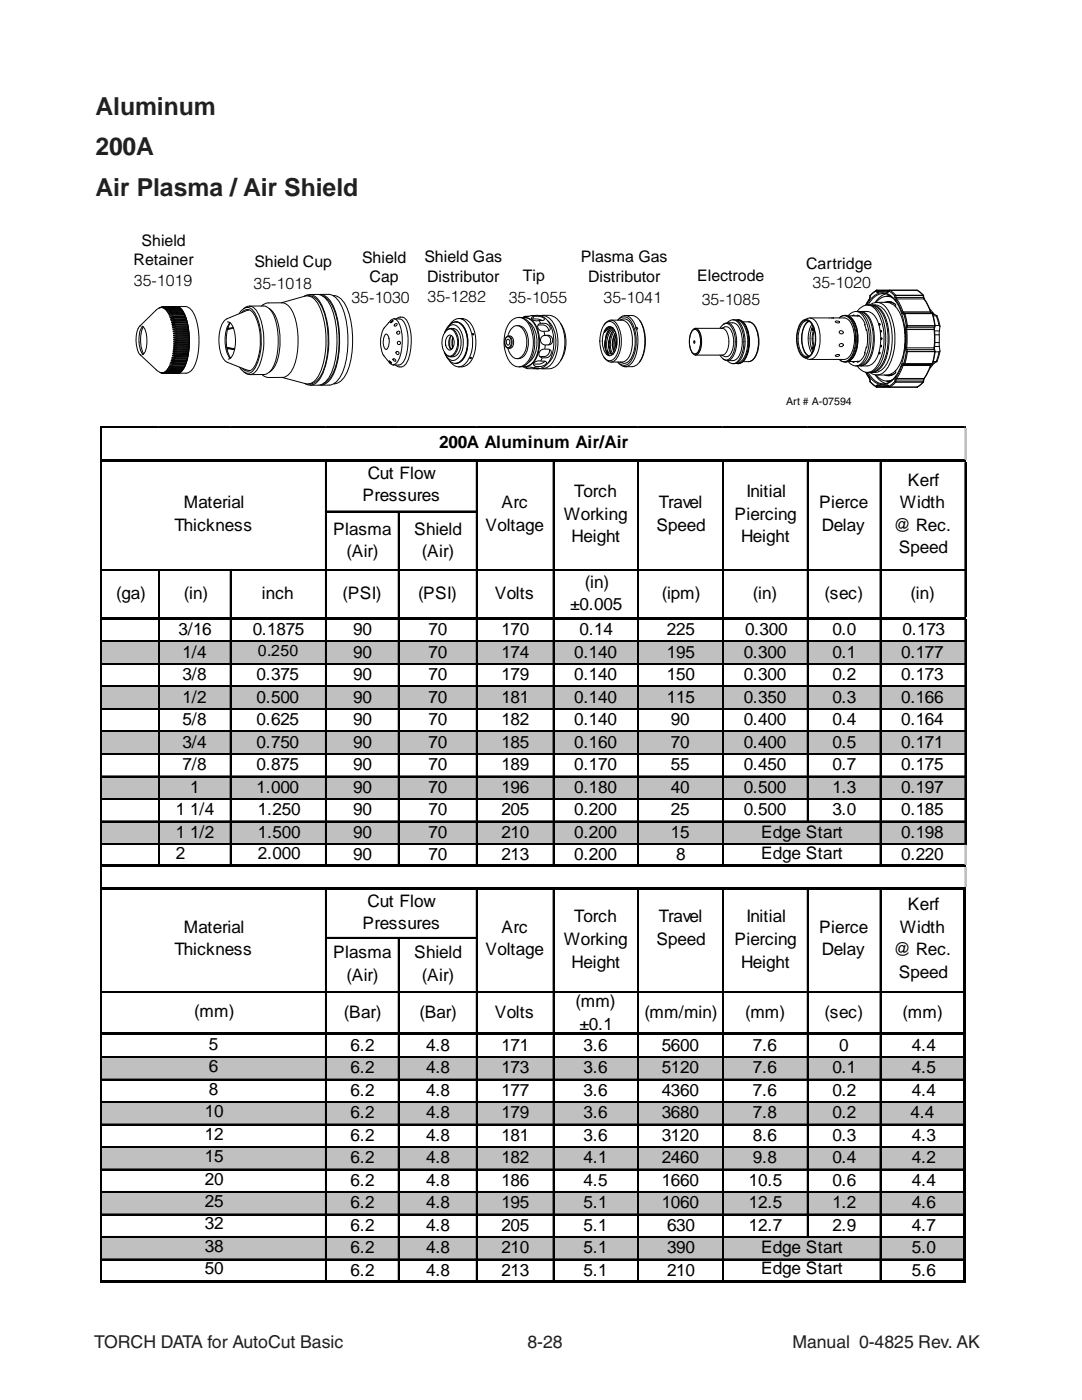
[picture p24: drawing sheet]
<svg xmlns="http://www.w3.org/2000/svg" width="216mm" height="279mm" viewBox="0 0 216 279" stroke-linecap="round" stroke-linejoin="round" font-family="sans-serif">
<defs><g id="words">
<g font-size="4.9" fill="#231f20">
<text x="19" y="23">Aluminum</text>
<text x="19" y="31">200A</text>
<text x="19" y="39.1">Air Plasma / Air Shield</text>
</g>
<g font-size="3.5" fill="#231f20">
<text x="18.8" y="269">TORCH DATA for AutoCut Basic</text>
<text x="105.2" y="269">8-28</text>
<text x="158.1" y="269">Manual 0-4825 Rev. AK</text>
</g>
<g font-size="3.4">
<text x="87.6" y="89.3">200A Aluminum Air/Air</text>
<text x="73.4" y="95.6">Cut Flow</text>
<text x="36.7" y="101.4">Material</text>
<text x="72.3" y="100.1">Pressures</text>
<text x="100.1" y="101.4">Arc</text>
<text x="114.6" y="99.3">Torch</text>
<text x="131.5" y="101.4">Travel</text>
<text x="148.9" y="99.3">Initial</text>
<text x="163.4" y="101.4">Pierce</text>
<text x="179.6" y="101.4">Width</text>
<text x="181.1" y="96.9">Kerf</text>
<text x="34.8" y="105.9">Thickness</text>
<text x="66.5" y="106.7">Plasma</text>
<text x="82.6" y="106.7">Shield</text>
<text x="96.9" y="105.9">Voltage</text>
<text x="112.5" y="103.8">Working</text>
<text x="131" y="105.9">Speed</text>
<text x="146.6" y="103.8">Piercing</text>
<text x="164" y="105.9">Delay</text>
<text x="178.3" y="105.9">@ Rec.</text>
<text x="69.2" y="111.2">(Air)</text>
<text x="84.2" y="111.2">(Air)</text>
<text x="114" y="108.2">Height</text>
<text x="147.9" y="108.3">Height</text>
<text x="179.3" y="110.4">Speed</text>
<text x="23.2" y="119.6">(ga)</text>
<text x="36.7" y="119.6">(in)</text>
<text x="52.2" y="119.6">inch</text>
<text x="68.4" y="119.6">(PSI)</text>
<text x="83.4" y="119.6">(PSI)</text>
<text x="98.7" y="119.6">Volts</text>
<text x="116.7" y="117.3">(in)</text>
<text x="132" y="119.6">(ipm)</text>
<text x="150.2" y="119.6">(in)</text>
<text x="164.5" y="119.6">(sec)</text>
<text x="181.7" y="119.6">(in)</text>
<text x="113.8" y="121.8">±0.005</text>
<text x="35.6" y="126.7">3/16</text>
<text x="36.4" y="131.2">1/4</text>
<text x="50.4" y="126.7">0.1875</text>
<text x="70.5" y="126.7">90</text>
<text x="70.5" y="131.2">90</text>
<text x="85.5" y="126.7">70</text>
<text x="85.5" y="131.2">70</text>
<text x="100.1" y="126.7">170</text>
<text x="100.1" y="131.2">174</text>
<text x="114.6" y="131.2">0.140</text>
<text x="115.6" y="126.7">0.14</text>
<text x="133.1" y="126.7">225</text>
<text x="133.1" y="131.2">195</text>
<text x="148.4" y="131.2">0.300</text>
<text x="148.7" y="126.7">0.300</text>
<text x="166.1" y="126.7">0.0</text>
<text x="166.1" y="131.2">0.1</text>
<text x="179.8" y="131.2">0.177</text>
<text x="180.1" y="126.7">0.173</text>
<text x="36.4" y="135.7">3/8</text>
<text x="51.2" y="135.7">0.375</text>
<text x="70.5" y="135.7">90</text>
<text x="85.5" y="135.7">70</text>
<text x="100.1" y="135.7">179</text>
<text x="114.6" y="135.7">0.140</text>
<text x="133.1" y="135.7">150</text>
<text x="148.4" y="135.7">0.300</text>
<text x="166.1" y="135.7">0.2</text>
<text x="179.8" y="135.7">0.173</text>
<text x="36.4" y="140.2">1/2</text>
<text x="51.2" y="140.2">0.500</text>
<text x="70.5" y="140.2">90</text>
<text x="85.5" y="140.2">70</text>
<text x="100.1" y="140.2">181</text>
<text x="114.6" y="140.2">0.140</text>
<text x="133.1" y="140.2">115</text>
<text x="148.4" y="140.2">0.350</text>
<text x="166.1" y="140.2">0.3</text>
<text x="179.8" y="140.2">0.166</text>
<text x="36.4" y="144.7">5/8</text>
<text x="36.4" y="149.2">3/4</text>
<text x="51.2" y="144.7">0.625</text>
<text x="51.2" y="149.2">0.750</text>
<text x="70.5" y="144.7">90</text>
<text x="70.5" y="149.2">90</text>
<text x="85.5" y="144.7">70</text>
<text x="85.5" y="149.2">70</text>
<text x="100.1" y="144.7">182</text>
<text x="100.1" y="149.2">185</text>
<text x="114.6" y="144.7">0.140</text>
<text x="114.6" y="149.2">0.160</text>
<text x="133.9" y="144.7">90</text>
<text x="133.9" y="149.2">70</text>
<text x="148.4" y="144.7">0.400</text>
<text x="148.4" y="149.2">0.400</text>
<text x="166.1" y="144.7">0.4</text>
<text x="166.1" y="149.2">0.5</text>
<text x="179.8" y="144.7">0.164</text>
<text x="179.8" y="149.2">0.171</text>
<text x="36.4" y="153.7">7/8</text>
<text x="51.2" y="153.7">0.875</text>
<text x="70.5" y="153.7">90</text>
<text x="85.5" y="153.7">70</text>
<text x="100.1" y="153.7">189</text>
<text x="114.6" y="153.7">0.170</text>
<text x="133.9" y="153.7">55</text>
<text x="148.4" y="153.7">0.450</text>
<text x="166.1" y="153.7">0.7</text>
<text x="179.8" y="153.7">0.175</text>
<text x="38" y="158.2">1</text>
<text x="51.2" y="158.2">1.000</text>
<text x="70.5" y="158.2">90</text>
<text x="85.5" y="158.2">70</text>
<text x="100.1" y="158.2">196</text>
<text x="114.6" y="158.2">0.180</text>
<text x="133.9" y="158.2">40</text>
<text x="148.4" y="158.2">0.500</text>
<text x="166.1" y="158.2">1.3</text>
<text x="179.8" y="158.2">0.197</text>
<text x="35.1" y="162.7">1 1/4</text>
<text x="35.1" y="167.2">1 1/2</text>
<text x="51.5" y="162.7">1.250</text>
<text x="51.5" y="167.2">1.500</text>
<text x="70.5" y="162.7">90</text>
<text x="70.5" y="167.2">90</text>
<text x="85.5" y="162.7">70</text>
<text x="85.5" y="167.2">70</text>
<text x="100.1" y="162.7">205</text>
<text x="100.1" y="167.2">210</text>
<text x="114.6" y="162.7">0.200</text>
<text x="114.6" y="167.2">0.200</text>
<text x="133.9" y="162.7">25</text>
<text x="133.9" y="167.2">15</text>
<text x="148.4" y="162.7">0.500</text>
<text x="151.8" y="167.2">Edge Start</text>
<text x="166.1" y="162.7">3.0</text>
<text x="179.8" y="162.7">0.185</text>
<text x="179.8" y="167.2">0.198</text>
<text x="35.1" y="171.4">2</text>
<text x="51.5" y="171.4">2.000</text>
<text x="70.5" y="171.7">90</text>
<text x="85.5" y="171.7">70</text>
<text x="100.1" y="171.7">213</text>
<text x="114.6" y="171.7">0.200</text>
<text x="134.9" y="171.7">8</text>
<text x="151.8" y="171.4">Edge Start</text>
<text x="179.8" y="171.7">0.220</text>
<text x="72.3" y="185.4">Pressures</text>
<text x="73.4" y="180.9">Cut Flow</text>
<text x="114.6" y="184.1">Torch</text>
<text x="131.5" y="184.1">Travel</text>
<text x="148.9" y="184.1">Initial</text>
<text x="181.1" y="181.7">Kerf</text>
<text x="34.8" y="190.7">Thickness</text>
<text x="36.7" y="186.2">Material</text>
<text x="66.5" y="191.2">Plasma</text>
<text x="82.6" y="191.2">Shield</text>
<text x="96.9" y="190.7">Voltage</text>
<text x="100.1" y="186.2">Arc</text>
<text x="112.5" y="188.6">Working</text>
<text x="131" y="188.6">Speed</text>
<text x="146.6" y="188.6">Piercing</text>
<text x="163.4" y="186.2">Pierce</text>
<text x="164" y="190.7">Delay</text>
<text x="178.3" y="190.7">@ Rec.</text>
<text x="179.6" y="186.2">Width</text>
<text x="69.2" y="195.7">(Air)</text>
<text x="84.2" y="195.7">(Air)</text>
<text x="114" y="193.1">Height</text>
<text x="147.9" y="193.1">Height</text>
<text x="179.3" y="195.2">Speed</text>
<text x="38.8" y="202.9">(mm)</text>
<text x="68.6" y="203.1">(Bar)</text>
<text x="83.7" y="203.1">(Bar)</text>
<text x="98.7" y="203.1">Volts</text>
<text x="114.9" y="201">(mm)</text>
<text x="128.6" y="203.1">(mm/min)</text>
<text x="148.7" y="203.1">(mm)</text>
<text x="164.5" y="203.1">(sec)</text>
<text x="180.1" y="203.1">(mm)</text>
<text x="41.7" y="209.5">5</text>
<text x="69.9" y="209.7">6.2</text>
<text x="85" y="209.7">4.8</text>
<text x="100.1" y="209.7">171</text>
<text x="115.7" y="205.5">±0.1</text>
<text x="116.5" y="209.7">3.6</text>
<text x="132" y="209.7">5600</text>
<text x="150.2" y="209.7">7.6</text>
<text x="167.4" y="209.7">0</text>
<text x="181.9" y="209.7">4.4</text>
<text x="41.7" y="214">6</text>
<text x="69.9" y="214.2">6.2</text>
<text x="85" y="214.2">4.8</text>
<text x="100.1" y="214.2">173</text>
<text x="116.5" y="214.2">3.6</text>
<text x="132" y="214.2">5120</text>
<text x="150.2" y="214.2">7.6</text>
<text x="166.1" y="214.2">0.1</text>
<text x="181.9" y="214.2">4.5</text>
<text x="41.7" y="218.4">8</text>
<text x="69.9" y="218.7">6.2</text>
<text x="85" y="218.7">4.8</text>
<text x="100.1" y="218.7">177</text>
<text x="116.5" y="218.7">3.6</text>
<text x="132" y="218.7">4360</text>
<text x="150.2" y="218.7">7.6</text>
<text x="166.1" y="218.7">0.2</text>
<text x="181.9" y="218.7">4.4</text>
<text x="40.9" y="227.4">12</text>
<text x="40.9" y="222.9">10</text>
<text x="69.9" y="223.2">6.2</text>
<text x="69.9" y="227.7">6.2</text>
<text x="85" y="223.2">4.8</text>
<text x="85" y="227.7">4.8</text>
<text x="100.1" y="223.2">179</text>
<text x="100.1" y="227.7">181</text>
<text x="116.5" y="223.2">3.6</text>
<text x="116.5" y="227.7">3.6</text>
<text x="132" y="223.2">3680</text>
<text x="132" y="227.7">3120</text>
<text x="150.2" y="223.2">7.8</text>
<text x="150.2" y="227.7">8.6</text>
<text x="166.1" y="223.2">0.2</text>
<text x="166.1" y="227.7">0.3</text>
<text x="181.7" y="223.2">4.4</text>
<text x="181.9" y="227.7">4.3</text>
<text x="40.9" y="231.9">15</text>
<text x="69.9" y="232.2">6.2</text>
<text x="85" y="232.2">4.8</text>
<text x="100.1" y="232.2">182</text>
<text x="116.5" y="232.2">4.1</text>
<text x="132" y="232.2">2460</text>
<text x="150.2" y="232.2">9.8</text>
<text x="166.1" y="232.2">0.4</text>
<text x="181.9" y="232.2">4.2</text>
<text x="40.9" y="236.4">20</text>
<text x="69.9" y="236.6">6.2</text>
<text x="85" y="236.6">4.8</text>
<text x="100.1" y="236.6">186</text>
<text x="116.5" y="236.6">4.5</text>
<text x="132" y="236.6">1660</text>
<text x="149.4" y="236.6">10.5</text>
<text x="166.1" y="236.6">0.6</text>
<text x="181.9" y="236.6">4.4</text>
<text x="40.9" y="245.4">32</text>
<text x="40.9" y="240.9">25</text>
<text x="69.9" y="241.1">6.2</text>
<text x="69.9" y="245.7">6.2</text>
<text x="85" y="241.1">4.8</text>
<text x="85" y="245.7">4.8</text>
<text x="100.1" y="241.1">195</text>
<text x="100.1" y="245.7">205</text>
<text x="116.5" y="241.1">5.1</text>
<text x="116.5" y="245.7">5.1</text>
<text x="132" y="241.1">1060</text>
<text x="133.1" y="245.7">630</text>
<text x="149.4" y="241.1">12.5</text>
<text x="149.4" y="245.7">12.7</text>
<text x="166.1" y="241.1">1.2</text>
<text x="166.1" y="245.7">2.9</text>
<text x="181.9" y="241.1">4.6</text>
<text x="181.9" y="245.7">4.7</text>
<text x="40.9" y="249.9">38</text>
<text x="69.9" y="250.2">6.2</text>
<text x="85" y="250.2">4.8</text>
<text x="100.1" y="250.2">210</text>
<text x="116.5" y="250.2">5.1</text>
<text x="133.1" y="250.2">390</text>
<text x="151.8" y="250.2">Edge Start</text>
<text x="181.9" y="250.2">5.0</text>
<text x="40.9" y="254.3">50</text>
<text x="69.9" y="254.6">6.2</text>
<text x="85" y="254.6">4.8</text>
<text x="100.1" y="254.6">213</text>
<text x="116.5" y="254.6">5.1</text>
<text x="133.1" y="254.6">210</text>
<text x="151.8" y="254.3">Edge Start</text>
<text x="181.9" y="254.6">5.6</text>
</g>
<g font-size="3.2" fill="#010202">
<text x="26.7" y="53">Retainer</text>
<text x="28.3" y="49.1">Shield</text>
<text x="50.8" y="53.2">Shield Cup</text>
<text x="72.2" y="52.5">Shield</text>
<text x="84.7" y="52.4">Shield Gas</text>
<text x="115.9" y="52.4">Plasma Gas</text>
<text x="160.8" y="53.6">Cartridge</text>
<text x="26.7" y="57">35-1019</text>
<text x="50.6" y="57.6">35-1018</text>
<text x="73.7" y="56.3">Cap</text>
<text x="85.2" y="56.3">Distributor</text>
<text x="104.3" y="56.1">Tip</text>
<text x="117.3" y="56.3">Distributor</text>
<text x="139.1" y="56">Electrode</text>
<text x="162.1" y="57.4">35-1020</text>
<text x="70.1" y="60.5">35-1030</text>
<text x="85.3" y="60.4">35-1282</text>
<text x="101.5" y="60.5">35-1055</text>
<text x="120.4" y="60.6">35-1041</text>
<text x="140" y="60.8">35-1085</text>
</g>
<text font-size="3.2" x="51.5" y="131">0.250</text>
<text font-size="2.1" fill="#010202" x="156.8" y="80.8">Art # A-07594</text>
</g></defs>
<g fill="#c0c0c0">
<path d="M20.3 127.9h172.5v4.7h-172.5z"/>
<path d="M20.3 136.9h172.5v4.7h-172.5z"/>
<path d="M20.3 145.8h172.5v4.8h-172.5z"/>
</g>
<path d="M20.3 150.3h11.6v4.8h-11.6z" fill="#fff"/>
<path d="M20.3 154.9h172.5v4.7h-172.5z" fill="#c0c0c0"/>
<path d="M20.3 159.3h11.6v4.8h-11.6z" fill="#fff"/>
<path d="M20.3 163.8h172.5v4.8h-172.5z" fill="#c0c0c0"/>
<path d="M20.3 168.3h11.6v4.8h-11.6z" fill="#fff"/>
<g fill="#c0c0c0">
<path d="M20.3 210.9h172.5v4.7h-172.5z"/>
<path d="M20.3 219.8h172.5v4.8h-172.5z"/>
<path d="M20.3 228.8h172.5v4.8h-172.5z"/>
<path d="M20.3 237.8h172.5v4.7h-172.5z"/>
<path d="M20.3 246.8h172.5v4.7h-172.5z"/>
</g>
<g fill="none" stroke="#c0c0c0" stroke-width=".2">
<path d="M20 85v.1M31.7 85v.1M45.9 85v.1M64.9 85v.1M79.5 85v.1M95 85v.1M110.4 85v.1M127.3 85v.1M144.2 85v.1M161.1 85v.1M175.6 85v.1M192.5 85v.1"/>
<path d="M192.5 85.3v6.4M192.5 168.6v4M192.5 173.1v3.9"/>
</g>
<g fill="none" stroke="#000" stroke-width=".25">
<path d="M20.2 85.1v170.9M20.3 85.2h172.5M65.1 92.2v30.9M95.2 92.2v30.9M110.5 92.2v30.9M144.3 92.2v30.9M161.2 92.2v30.9M175.7 92.2v30.9M192.7 92.2v30.9M20.3 113.7h172.5M31.8 113.9v9.2M79.6 102.3v20.8"/>
<path d="M20.3 128h172.5M20.3 132.5h172.5M20.3 137h172.5M31.8 123.7v48.9M65.1 123.7v48.9M79.6 123.7v48.9M95.2 123.7v48.9M110.5 123.7v48.9M144.3 123.7v48.9M161.2 123.7v40.4M175.7 123.7v48.9M192.7 123.7v44.9"/>
<path d="M20.3 155h172.5M20.3 159.5h172.5M20.3 164h172.5M20.3 168.4h172.5M65.1 177.5v28.6M95.2 177.5v28.6M110.5 177.5v28.6M144.3 177.5v28.6M161.2 177.5v28.6M175.7 177.5v28.6M20.3 198h171.9M65.2 187.2h30.1"/>
<path d="M79.6 187.3v18.8M20.3 211h171.9M20.3 215.5h171.9M20.3 220h171.9M65.1 206.6v48.9M79.6 206.6v48.9M95.2 206.6v48.9M110.5 206.6v48.9M144.3 206.6v48.9M161.2 206.6v40.5M175.7 206.6v48.9M20.3 224.5h171.9"/>
<path d="M20.3 228.9h171.9M20.3 233.4h171.9M20.3 237.9h171.9M20.3 242.4h171.9"/>
</g>
<path d="M20.3 91.7h172.5v.5h-172.5zM20.3 123.1h172.5v.6h-172.5zM20.3 172.6h172.5v.5h-172.5zM20.3 177h172.5v.5h-172.5zM20.3 206.1h172.5v.5h-172.5zM20.3 255.5h172.5v.5h-172.5zM192.2 177.5h.6v78.5h-.6z" fill="#000"/>
<path d="M192.7 85.3v6.4M192.7 168.6v4M192.7 173.1v3.9" fill="none" stroke="#c0c0c0" stroke-width=".25"/>
<g fill="none" stroke="#000" stroke-width=".2">
<path d="M20 85.1h.1M64.9 92.2v30.9M95 92.2v30.9M110.4 92.2v30.9M127.3 92.2v30.9M144.2 92.2v30.9M161.1 92.2v30.9M175.6 92.2v30.9M192.5 92.2v30.9M20 113.9v9.2M20.3 113.6h172.5M31.7 113.9v9.2"/>
<path d="M45.9 113.9v9.2M65.2 102h30.1M79.5 102.3v20.8M20.3 127.9h172.5M20.3 132.4h172.5M20.3 136.9h172.5M31.7 123.7v48.9M45.9 123.7v48.9M64.9 123.7v48.9M79.5 123.7v48.9M95 123.7v48.9M110.4 123.7v48.9"/>
<path d="M127.3 123.7v48.9M144.2 123.7v48.9M161.1 123.7v40.4M175.6 123.7v48.9M192.5 123.7v44.9M20.3 141.4h172.5M20.3 145.8h172.5M20.3 150.3h172.5M20.3 154.9h172.5M20.3 159.3h172.5M20.3 163.8h172.5M20.3 168.3h172.5"/>
<path d="M64.9 177.5v28.6M95 177.5v28.6M110.4 177.5v28.6M127.3 177.5v28.6M144.2 177.5v28.6M161.1 177.5v28.6M175.6 177.5v28.6M20.3 197.9h171.9M65.2 187.1h30.1M79.5 187.3v18.8M20.3 210.9h171.9M20.3 215.3h171.9"/>
<path d="M20.3 219.8h171.9M64.9 206.6v48.9M79.5 206.6v48.9M95 206.6v48.9M110.4 206.6v48.9M127.3 206.6v48.9M144.2 206.6v48.9M161.1 206.6v40.5M175.6 206.6v48.9M20.3 224.3h171.9M20.3 228.8h171.9M20.3 233.3h171.9"/>
<path d="M20.3 237.8h171.9M20.3 242.3h171.9M20.3 246.8h171.9M20.3 251.2h171.9"/>
</g>
<path d="M127.4 92.2v30.9M46 113.9v9.2M65.2 102.1h30.1M46 123.7v48.9M127.4 123.7v48.9M20.3 141.5h172.5M20.3 146h172.5M20.3 150.5h172.5M127.4 177.5v28.6M127.4 206.6v48.9M20.3 246.9h171.9M20.3 251.4h171.9" fill="none" stroke="#000" stroke-width=".3"/>
<g fill="none" stroke="#010202" stroke-width=".2">
<path d="M60.7 59.1a1.86 1.86 0 0 1 2.6 .4 13.6 13.6 0 0 1 2.3 8 16.1 16.1 0 0 1-1.7 8 2.07 2.07 0 0 1-3.1 1M61.3 59a2.24 2.24 0 0 1 2.2 1 13.6 13.6 0 0 1 2 7.9 12.7 12.7 0 0 1-2 7.8 2.28 2.28 0 0 1-2.1 .9M61.7 58.8a3.4 3.4 0 0 1 4.1 1.9 18.7 18.7 0 0 1 .1 14.2 3.3 3.3 0 0 1-4 2M63.7 58.8a2.73 2.73 0 0 1 2.5 1.7 18.5 18.5 0 0 1 .1 14.6 2.74 2.74 0 0 1-2.5 1.8M63.9 58.8a3.4 3.4 0 0 1 4.1 1.9 18.7 18.7 0 0 1 .1 14.2 3.3 3.3 0 0 1-4 2M64.4 59.1a4 4 0 0 1 2.1 2.4 18.7 18.7 0 0 1 .2 12.5 4.1 4.1 0 0 1-2.1 2.5M66.5 59a2.06 2.06 0 0 1 1.9 1 13.6 13.6 0 0 1 2 7.9 12.7 12.7 0 0 1-2 7.8 2.01 2.01 0 0 1-1.8 .9M173.4 59.8l-.6 1.1M173.5 59.7l-.8 1.2M173.5 59.7l-.1 .1M173.6 59.4l-.1 .3M173.6 59.4l-.2 .4"/>
<path d="M173.6 59v.4M173.6 59h.1M174.8 58.1l.2-.2 .1 .2h.4M174.8 58.1l.1 .2M174.8 58.1l-1.2 .9M174.9 57.9l-1.3 1.1M174.9 57.9l-.1 .2M174.9 57.9h8.1M174.9 57.9h.1M174.9 58.3l.3 .1M175.2 58.4l.9-.2 .9 .2M175.3 58.2l-.2-.1-.2 .2"/>
<path d="M175.3 58.2l-.1 .2M176.2 58h1.2M176.8 58.6l-1.3 .8-.9 1M177 59.1l.8 .1M177.2 58.2l-.2 .2M177.2 58.2l-1-.2-.9 .2M177.2 58.3l-.2 .1M177.2 58.2h.1M177.2 58.2v.1M177.4 58.1v-.1a1.33 1.33 0 0 1 1.2 .8l.1 .1h5.5M177.4 58.1l-.2 .2M177.4 58.1l1.1 .9"/>
<path d="M177.4 58l-.2 .2M177.4 58v.1M177.5 57.9l-.1 .1M177.6 59l-.7 .1M178.2 59.5a2.55 2.55 0 0 0-3.4 .8M178.5 59h.2l.1 .4h5.5M178.5 59l.1 .4M178.6 59.4h.2l.1 .3h5.5M178.6 59.4l.1 .4M178.7 59.8l.2-.1 .4 .6 .9 1.9h5.5M178.7 59.8l1.5 2.8M183 57.9h.1"/>
<path d="M183 57.9l1.2 1M183 57.9l1.3 1.1M184.2 58.9v.1M184.2 58.9l.1 .1M184.2 59l.1 .4M184.2 59l-5.5-.1-.2 .1M184.2 59h.1M184.3 59.4l.1 .3M184.3 59.4h.1M184.3 59h.1M184.3 59v.4M184.4 59.7l.6 1 .7 1.5"/>
<path d="M184.4 59.7h.1M184.4 59.7l.7 1.1 .6 1.5M27.9 70.8l3.5 3.2 .8 .4M28 65a3.2 3.2 0 0 0-.9 2.8l.1 .6a2.86 2.86 0 0 0 .9 2.5M28.3 65.1a1.49 1.49 0 0 1 .9 1.5 6.2 6.2 0 0 1-.4 3.9l-.4 .3M28.5 65.2a4.9 4.9 0 0 0-.8 3.1l.1 .4a3.1 3.1 0 0 0 .8 2M28.6 65.2a6.4 6.4 0 0 0 .1 5.4M31.1 62l-3.2 3.1M32.2 74.4h-.2l.5 .1M32.2 61.3l-1.2 .7M32.3 61.3l-.3 .1 .6-.2-.5 .2 .7-.2h4.2a2.16 2.16 0 0 1 1.8 1.6 15 15 0 0 1 .1 9.9 2.22 2.22 0 0 1-1.8 1.8h-4.2l-.6-.1 .7 .1M32.6 74.5l-.4-.1 .6 .1"/>
<path d="M32.7 61.6l.6-.2h2.6zM32.9 61.7l.6-.2h2.5zM32.9 74.2h3.2l-2.6 .1zM33 61.3l-.6 .1 .7-.1h2.5M33 61.8l.6-.2 2.6 .1zM33.1 74.1h3.1l-2.6 .1zM33.2 62l.5-.2 2.5-.1 .1 .2zM33.2 73.9h3.2l-.1 .2h-2.5zM33.3 62.2l.6-.2 2.5-.1 .1 .2zM33.4 62.4l.6-.2 2.5-.1 .1 .2zM33.5 73.6h3.1v.1h-2.5zM33.6 62.6l.6-.2 2.4-.1 .1 .2z"/>
<path d="M33.6 73.3h3.2l-.1 .2h-2.5zM33.7 62.8l.6-.2h2.5l.1 .2zM33.7 73.1h3.2l-.1 .2h-2.5zM33.8 63.1l.6-.2h2.5l.1 .1zM33.8 72.9l3.2-.1-.1 .2-2.4 .1zM34 72.6l3.1-.1-.1 .2-2.4 .1zM34 73.8h2.5l-.1 .1M34 73.8l-.6-.1 .5 .2h2.5M34.7 72.3h-.6l.6 .2h2.5M34.8 72h-.6l.6 .2 2.5-.1M35.2 61.2h.1M35.3 68.9l-.7 .1 .7 .2h2.5"/>
<path d="M35.3 61.2h.1M35.5 61.2v.1M35.5 61.2l.1 .1M35.5 61.2h-2.6l-.6 .2 .5-.2M35.5 74.5h-.1M35.5 74.5h.1M35.6 61.3h.1M35.6 61.3h.1l-3.1 .2 .5-.2M35.6 74.5h-.1M35.7 74.5h-2.6M35.7 74.4v.1M35.8 61.4h.1"/>
<path d="M35.8 74.4l-.1 .1M35.8 74.4h-2.5l-.7-.1 .6 .2h-.3l-.4-.1 .5 .1M35.8 74.4l.1-.1h-3.1l.5 .1M35.8 74.3v.1M35.9 61.5h.1M36 74.2v.1M36.1 61.6v.1M36.1 74.1v.1M36.2 61.7v.2M36.3 73.9v.2M36.4 61.9v.2M36.4 73.8v.1"/>
<path d="M36.5 62.1v.2M36.6 73.6v.1M36.6 62.3l.1 .2M36.7 73.3v.2M36.8 62.6v.2M36.8 73.1v.2M36.9 62.9v.1M36.9 72.8v.2M37 63.1l.1 .2M37 63.1l-2.5 .1-.6 .2h.7M37 72.5v.2M37.1 63.3l-3.2 .1"/>
<path d="M37.1 63.4l.1 .3M37.1 63.4l-2.5 .1-.6 .2h.7M37.2 63.7h-3.2M37.2 64h.1M37.2 64h-3.1M37.2 63.8v.2M37.2 63.8l.1 .2M37.2 63.8h-2.5l-.6 .2h3.2M37.2 72.2l-3.1 .1M37.2 72.2v.3M37.3 64.3h.1M37.3 64.3h-3.1"/>
<path d="M37.3 64.1v.2M37.3 64.1l.1 .2M37.3 64.1h-2.5l-.6 .2 .7 .1M37.3 71.9v.2M37.3 71.9l-3.1 .1M37.3 71.6v.2M37.3 71.6l-3.1 .1M37.4 64.3l-2.5 .1M37.4 64.7h.1M37.4 64.7h-3.1M37.4 64.5h-2.5l-.6 .2h3.2M37.4 64.5v.2"/>
<path d="M37.4 64.5l.1 .2M37.4 71.6h-.1M37.4 71.6l-.1 .2M37.4 71.6l-3.2 .1 .7 .1h2.4M37.4 71.3h-3.1M37.4 71.3v.2M37.5 65v.1M37.5 65l-3.1 .1M37.5 64.8v.3M37.5 64.8l-2.5 .1-.6 .2h3.1M37.5 64.8v.2M37.5 70.9l-3.1 .1"/>
<path d="M37.5 70.9v.2M37.5 71.2l-.1 .1M37.5 71.2l-.1 .3M37.5 71.2l-3.2 .1 .6 .2h2.5M37.5 65.4l.1 .1M37.5 65.4h-3.1M37.5 70.6h-3M37.5 70.6l.1 .1M37.6 65.2v.3M37.6 65.2h-2.5l-.7 .2 3.2 .1M37.6 65.2l-.1 .2M37.6 70.9l-.1 .2"/>
<path d="M37.6 70.9l-3.2 .1 .6 .1h2.5M37.6 70.9h-.1M37.6 65.8h-3.1M37.6 65.8l.1 .1M37.6 70.2h-3.1M37.6 70.2v.2M37.6 65.6v.2M37.6 65.6l.1 .3M37.6 65.6h-2.5l-.6 .2 3.2 .1M37.6 70.5v.2M37.6 70.5l-.1 .1M37.6 70.5l-3.1 .1 .6 .2 2.5-.1"/>
<path d="M37.6 66.2h-3.1M37.6 66.2l.1 .1M37.6 69.8l.1 .2M37.6 69.8h-3M37.7 66v.3M37.7 66h-2.5l-.7 .2 3.2 .1M37.7 66l-.1 .2M37.7 70.1l-.1 .1M37.7 70.1l-3.2 .1 .7 .2h2.4M37.7 70.1l-.1 .3M37.7 66.6v.1M37.7 66.6h-3.1"/>
<path d="M37.7 69.4h-3.1M37.7 69.4v.2M37.7 67h-3.1M37.7 67l.1 .1M37.7 69l.1 .2M37.7 69h-3.1M37.7 66.4v.3M37.7 66.4v.2M37.7 66.4h-2.5l-.6 .2 3.1 .1M37.7 69.7v.3M37.7 69.7l-3.1 .1 .6 .2h2.5M37.7 69.7l-.1 .1"/>
<path d="M37.7 67.4l.1 .1M37.7 67.4h-3.1M37.7 68.6l.1-.1v.2M37.7 68.6l.1 .1M37.7 68.6h-3.1M37.7 67.8l.1 .1M37.7 67.8h-3.1M37.7 68.2h-3.1M37.7 68.2l.1 .1M37.7 66.8l.1 .3M37.7 66.8h-2.4l-.7 .2 3.2 .1M37.7 66.8v.2"/>
<path d="M37.7 69.3v.1M37.7 69.3v.3M37.7 69.3l-3.1 .1 .6 .2h2.5M37.8 67.2l-.1 .2M37.8 67.2v.3M37.8 67.2h-2.5l-.7 .2 .7 .1h2.5M37.8 68.9l-.1 .1M37.8 68.9v.3M37.8 68.9h-2.5M37.8 67.6v.3M37.8 67.6l-.1 .2M37.8 68.5l-3.2 .1 .7 .2 2.5-.1"/>
<path d="M37.8 67.6l-2.5 .1-.7 .1 .7 .2 2.5-.1M37.8 68l-.1 .2M37.8 68v.3M37.8 68l-2.5 .1-.7 .1 .7 .2 2.5-.1M45.3 69.7l.7 1.8M45.3 69.6v.1M45.3 69.6h.1M45.3 69.6l1.5 .2M45.4 72.3h.1M45.4 72.3l3.7 1.5M45.4 65.6l-.3 1.9 .2 1.9M45.4 65.6v.1"/>
<path d="M45.5 65.6h-.1M45.5 64.3a1.45 1.45 0 0 1 1.1 1.3 7.1 7.1 0 0 1-.6 5.8l-.5 .3M45.5 65.4v.1M45.5 65.5h.1M45.5 65.5h.3M45.7 65.5l-.2 .1M45.8 65.5h.1M45.9 64.4a6.7 6.7 0 0 0 .1 7.1M46 64.5l-.5 .9M46.5 65.3l-.7 .2M46.6 65.5l-.8 .2h-.4M46.8 69.6l-1.5-.2 1.5 .3"/>
<path d="M47.7 62.6a1.68 1.68 0 0 1 1.6-1.2 1.68 1.68 0 0 1 1.6 1.1 12.9 12.9 0 0 1 .1 10.7 1.58 1.58 0 0 1-2.2 1.1l-1-1M48.2 62.4a1.46 1.46 0 0 1 1.4-.6 1.46 1.46 0 0 1 1.2 1.1 12.1 12.1 0 0 1 .1 10.1 1.45 1.45 0 0 1-1.2 1.1 1.45 1.45 0 0 1-1.4-.6M48.6 61.6l.4-.3a1.44 1.44 0 0 1 2.1 .6 13 13 0 0 1 1.1 9.5 5.4 5.4 0 0 1-1.6 3.1 1.6 1.6 0 0 1-1.9-.2M49.1 73.8h.1M49.2 73.8l.7 .2M49.7 61.8l-4.4 1.8a4.5 4.5 0 0 0-1.6 4.1v.6a5.1 5.1 0 0 0 1.5 3.9l.2 .1M49.7 61.1h2.9a2.51 2.51 0 0 1 2 1.8 14.6 14.6 0 0 1 0 10.1 2.46 2.46 0 0 1-1.9 1.7l-2.9 .1M52.2 61.1l1-.6 3.1-.1a2.78 2.78 0 0 1 2.2 2.1 15.9 15.9 0 0 1 0 10.9 2.7 2.7 0 0 1-2.1 1.9h-2.7a1.95 1.95 0 0 1-1.4-.6M53.7 61.6a3.9 3.9 0 0 1 1.7 2.5 13.8 13.8 0 0 1-.4 8.7l-.5 .8-.7 .6M56.1 60.4l4.8-1.3a1.78 1.78 0 0 1 1.9 .6 12.9 12.9 0 0 1 2.2 7.5 16.2 16.2 0 0 1-1.5 7.9 2.34 2.34 0 0 1-2.5 1.5l-4.7-1.3M76.5 65.7a5.7 5.7 0 0 0 .1 5.3M76.6 71l1.2 1.5 .7 .3"/>
<path d="M76.7 65.4l-.2 .3M76.8 66.9l.2-.2 .3 .1a2.51 2.51 0 0 1-.2 3 2.36 2.36 0 0 1-.3-2.9zM77.3 64.7l-.6 .7M77.6 72l.5 .5zM78 63.9l-.7 .8M78 63.9l.2-.1a2.01 2.01 0 0 1 2.9 1.7 10.2 10.2 0 0 1-.5 6.6l-.4 .5-.6 .3-1.1-.1M78 64.2l.5-.2-.6 .4zM78.4 71.6a.33 .33 0 0 1 .4 .1 .33 .33 0 0 1 0 .4l-.3-.2zM78.5 72.8h.1M78.6 63.6a2.09 2.09 0 0 1 1.4 1.9 10.2 10.2 0 0 1-.6 6.5l-.4 .6-.6 .2M78.8 64.7l.1-.1a.21 .21 0 0 1 .3 0 .21 .21 0 0 1-.1 .4h-.4zM79.9 63.3l-.8 .3"/>
<path d="M79.9 63.3h.1M79.9 63.3a1.37 1.37 0 0 1 1.5 1 10.2 10.2 0 0 1-.2 8.1 1.38 1.38 0 0 1-2.3 .4M88.7 66.4a1.25 1.25 0 0 1 1.2-.8 1.25 1.25 0 0 1 1.2 .9 3.9 3.9 0 0 1-.8 4.6 1.44 1.44 0 0 1-1.7-.8M88.7 66.4a1.98 1.98 0 0 1 2.2-1.5 4.3 4.3 0 0 1 1.5 4.5 2.69 2.69 0 0 1-2.1 2.5 2.4 2.4 0 0 1-1.6-1.6M89 65.8l.2-.4a1.74 1.74 0 0 1 1.6-1.2 1.74 1.74 0 0 1 1.7 1.1 6.2 6.2 0 0 1-.4 6.6 1.69 1.69 0 0 1-2.9-.6l-.3-.4M89.1 65.9l.5-.2h.4a3.3 3.3 0 0 1 1.3 3.3 2.32 2.32 0 0 1-1.6 2.1 2.54 2.54 0 0 1-1.5-2.2 3.4 3.4 0 0 1 .9-3zM89.3 67.2l.3-.3h.3a1.91 1.91 0 0 1 .1 2.9l-.3 .1a1.83 1.83 0 0 1-.4-2.7zM89.3 65.4a1.74 1.74 0 0 1 1.6-1.1 1.74 1.74 0 0 1 1.6 .9 6.2 6.2 0 0 1-.2 6.6 1.72 1.72 0 0 1-1.3 .7M89.7 64.8a2.03 2.03 0 0 1 2-1.2 2.03 2.03 0 0 1 1.8 1.5 7.2 7.2 0 0 1-.6 7.4 1.92 1.92 0 0 1-3.2-.5M89.8 69.5l.2 .2M89.8 69.5h.1M89.9 67.2l-.2 1.3 .1 1"/>
<path d="M89.9 65.5a1.64 1.64 0 0 1 1.9 1.3 4 4 0 0 1-.8 4.2l-.5 .2h-.7M90.1 67a2.03 2.03 0 0 0 0 2.8M90.3 67.2l-.1 1 .1 1.3M90.4 67.3l-.1 2.2M90.9 64.2a1.91 1.91 0 0 1 1.9 1.5 6.5 6.5 0 0 1-.5 6.1 1.71 1.71 0 0 1-1.5 .7M91.6 63.6a2.56 2.56 0 0 1 2.7 1.6 7.5 7.5 0 0 1-.5 7.2 2.43 2.43 0 0 1-2.3 .8M92.1 63.6l.3 .1zM94.3 66.6l.2 .1-.1 .2-.1-.2zM101.1 67.3l.3-.1a1.3 1.3 0 0 1 .1 2.2h-.3a1.45 1.45 0 0 1-.1-2.1zM101.2 67.8l.1-.1a.66 .66 0 0 1 .4 .6 .66 .66 0 0 1-.3 .6 .72 .72 0 0 1-.2-1.1zM101.3 67.1l.2-.5a2.07 2.07 0 0 1 2-1.6 3.8 3.8 0 0 1 1.5 4.4 2.48 2.48 0 0 1-1.9 2.2 2.92 2.92 0 0 1-1.8-2.1M101.5 67.1a1.36 1.36 0 0 0-.8 1.2 1.36 1.36 0 0 0 .8 1.2"/>
<path d="M101.5 67.1h.3a1.4 1.4 0 0 1 0 2.4M101.5 67.1a1.4 1.4 0 0 1 0 2.4M101.8 69.5h-.3M101.9 64.2a2.08 2.08 0 0 1 3.4 .3 7.4 7.4 0 0 1 .1 7.6 2.18 2.18 0 0 1-2.2 1.1 2.18 2.18 0 0 1-1.9-1.6 7.3 7.3 0 0 1 .6-7.4zM103.2 65a2.04 2.04 0 0 1 2.1 2 4.2 4.2 0 0 1-1.1 4.4l-1 .2M103.5 63.3a2.78 2.78 0 0 1 2.8 2.3 7.4 7.4 0 0 1-.9 6.8 2.22 2.22 0 0 1-1.9 .8M104.2 63.4a2.52 2.52 0 0 1 2.8 1.9 7.8 7.8 0 0 1-.6 6.9 2.29 2.29 0 0 1-2.2 1M104.3 73.2l.4 .2M104.6 63.3a2.79 2.79 0 0 1 2.6 2.3 7.4 7.4 0 0 1-.8 6.8 2.09 2.09 0 0 1-1.8 .8M104.7 73.4l.6 .2M104.8 63.1l-.5 .3M104.9 63.1v.2"/>
<path d="M105.5 64.3a5.6 5.6 0 0 1 1.1 6.8l-.5 .7-.6 .5M105.6 63.1h-.8M106 63l-1.5 .3 .3-.2M106 63l.5 .1M106.3 63.7h-.2M106.3 63.7h1.1l.8 .3M106.5 73.4l1.1 .1-2.3 .1M106.5 73.4l-1-.2-.6 .1 .4 .3M106.5 63.1h.8a1.37 1.37 0 0 1 1.3 .6l-.3 .2-.8 .1M106.5 63.1l-.5 .4a1.17 1.17 0 0 0 1.5 .5M106.5 63.1l-.2 .6M106.9 73.1l-.4 .3"/>
<path d="M107 62.9l-.2 .1M107 62.9a3 3 0 0 1 3 2.5 8.1 8.1 0 0 1-.9 7.3 2.39 2.39 0 0 1-2 .9M107.1 62.9l-1.1 .1M107.3 64.9h.1a1.56 1.56 0 0 1 2.1 1.1v.1M107.5 64l.4 .5M107.8 63a2.7 2.7 0 0 1 2.9 1.9 8.5 8.5 0 0 1-.4 7.4 2.52 2.52 0 0 1-2.5 1.3M107.9 72.1h.9l.2 .2a1.27 1.27 0 0 1-1.3 .8h-.8M107.9 72.1a1.23 1.23 0 0 0-1.4 .5v.3l.4 .2M107.9 64.5a1.32 1.32 0 0 1 1.8 1.3 1.26 1.26 0 0 1-1.2 .3M107.9 64.5a.85 .85 0 0 0-.5 1.1 .85 .85 0 0 0 1.1 .5M108.2 71.4h.1M108.5 66.1l.2 .8"/>
<path d="M108.7 69.7a.9 .9 0 0 0-1.1 .6 .9 .9 0 0 0 .6 1.1l-.3 .7M108.7 66.9a.96 .96 0 0 0-.9 1 .96 .96 0 0 0 1 .9M108.7 69.7h.8a.92 .92 0 0 1 .4 1.1 .92 .92 0 0 1-1 .6h-.7M108.7 69.7h.1M108.7 66.9a1.19 1.19 0 0 1 1.6 .9 .86 .86 0 0 1-.8 1h-.7M108.7 66.9h-.2M108.7 66.9h.1M108.7 72.1a2.48 2.48 0 0 1-2.1 .5h-.1M108.8 68.8l-.1 .9M108.8 68.8h.1M109.1 67h-.6M109.1 67a1.01 1.01 0 0 1 .8 .8 1.01 1.01 0 0 1-.5 1"/>
<path d="M109.3 64a6.3 6.3 0 0 1 0 8.5M109.4 66.9l-.3 .1M109.6 62.9a3.1 3.1 0 0 1 2.6 2.5 8.1 8.1 0 0 1-.9 7.3 3.4 3.4 0 0 1-3.1 .9M109.6 62.9h-1.4M109.6 69.7a1.27 1.27 0 0 1-.4 1.3 1.27 1.27 0 0 1-1.4 .1h-.1M111.8 64.5a6.8 6.8 0 0 1 0 7.5M120.5 64.9a1.49 1.49 0 0 1 1.6-1 1.49 1.49 0 0 1 1.3 1.3 7 7 0 0 1-.5 6.5l-.4 .4a1.66 1.66 0 0 1-2-.8M120.6 64.8a1.28 1.28 0 0 1 1.2-.6 1.28 1.28 0 0 1 1.1 .8 6.4 6.4 0 0 1-.4 6.6 1.2 1.2 0 0 1-1.9-.2 6.6 6.6 0 0 1 0-6.6zM120.7 68.1v1.2M120.8 67.6a3.5 3.5 0 0 0 .6 3.2l.2 .1M121 65.5a.91 .91 0 0 1 1.5 .2 4.6 4.6 0 0 1-.4 5.1l-.4 .2a1.57 1.57 0 0 1-1.3-1.5 4.9 4.9 0 0 1 .6-4zM121.5 68.1v1.2"/>
<path d="M121.5 65.4l-.5 .4-.4 .6M121.6 65.9a5 5 0 0 0-.5 4.5l.5 .5-.4-1M121.8 65.6l-.7 .2-.5 .6M121.8 65.5l-.6 .7-.4 1.4M121.9 63.9h2.2a2.02 2.02 0 0 1 1.7 1.6 7.4 7.4 0 0 1-.4 5.9l-.6 .6-.6 .3h-2.3M122.2 68.1v1.2M122.3 65.4a1.24 1.24 0 0 0-1.7 1M122.3 65.5h-.5M122.3 65.5a2.61 2.61 0 0 0-1.5 2.1M122.4 65.9a4.9 4.9 0 0 0-.4 4.7M122.4 65.6a4.1 4.1 0 0 0-1.2 4.3M122.6 65.8a4.4 4.4 0 0 0-.8 4.5l.4 .4"/>
<path d="M122.7 66a4.2 4.2 0 0 0-.4 4.7 1 1 0 0 1-1.1-.8M122.8 66.3a4.4 4.4 0 0 0-.3 4.1M122.8 67l-.3 1.5 .2 1.5M122.8 67l-.1 1.1 .2 1.4M122.8 66.4l-.4 1.1-.1 1.1 .3 1.7M122.9 66.7l-.1 .3M123 69v-.9v1.2M123.1 67.4v1.3M123.3 72.3l.5 .5 .9 .4M123.3 63.9a1.64 1.64 0 0 1 1.5-.9 1.64 1.64 0 0 1 1.5 1l.6 1.4M123.3 63.9a1.6 1.6 0 0 1 1.6-.6 1.6 1.6 0 0 1 1.2 1.2 8.2 8.2 0 0 1-.2 7.6 1.51 1.51 0 0 1-2.6 .2M123.8 72.3h.1"/>
<path d="M123.8 63.9h.1M123.8 63.9a1.42 1.42 0 0 1 2.1 .8 7.4 7.4 0 0 1-.3 7.3 1.3 1.3 0 0 1-1.8 .3M124.7 73.2h.1M124.7 63a2.76 2.76 0 0 1 3.4 1.7 9 9 0 0 1-.5 7.6 2.52 2.52 0 0 1-2.6 .9M124.8 73.2h-.1M124.8 73.2h.3h-.3M126.9 65.4h.2a.16 .16 0 0 1 .1 .2 .16 .16 0 0 1-.2 .1M126.9 65.4l-.1 .1 .2 .2M127 65.7a8.9 8.9 0 0 1-.9 6.7l-.5 .5-.8 .3M127.6 63.9a8 8 0 0 1 0 8.3M138.1 66.1a.64 .64 0 0 1 1.1 0 4 4 0 0 1-.2 4.4 .8 .8 0 0 1-1.1-.6 4.5 4.5 0 0 1 .2-3.8zM138.2 65.9a.7 .7 0 0 1 1.2 0 4.4 4.4 0 0 1-.3 4.8 .87 .87 0 0 1-1.2-.6 4.9 4.9 0 0 1 .3-4.2z"/>
<path d="M138.5 68.1h.1l-.1 .4zM138.6 70.6l.1 .2M138.7 65.5l-.1 .2M138.7 65.5h5.4a1.95 1.95 0 0 1 1.3 2 4 4 0 0 1-.8 3.2l-.5 .2h-5.4M138.9 70.6v.2M138.9 65.5v.3M139.1 70.5l.1 .2M139.2 65.7l-.1 .2M139.2 70.3l.2 .1M139.4 70.1l.2 .1M139.4 65.9l-.2 .2M139.5 69.9l.2 .1"/>
<path d="M139.6 66.2l-.2 .1M139.6 69.6l.2 .1M139.6 69.4h.2M139.7 66.4l-.2 .1M139.7 69.1l.2 .1M139.7 68.9h.2M139.8 68.3h.2M139.8 68.5h.2M139.8 68.1h.2M139.8 66.7l-.2 .1M139.8 68.7h.2M139.8 67h-.2"/>
<path d="M139.9 67.2h-.2M139.9 67.5h-.2M140 67.9h-.2M140 67.6l-.2 .1M143.7 65.5a1.42 1.42 0 0 1 1.6-.9 4.8 4.8 0 0 1 1.4 4.5 3.9 3.9 0 0 1-1.4 2.7 1.42 1.42 0 0 1-1.6-.9M144 65.5a1.28 1.28 0 0 1 1.3-.2 1.28 1.28 0 0 1 .8 1.1 5 5 0 0 1-.6 4.5 1.28 1.28 0 0 1-1.5 0M144.3 64.8a1.28 1.28 0 0 1 2.1 .7 6.4 6.4 0 0 1-.3 5.9 1.15 1.15 0 0 1-1.8 .2M145.2 64.3l.7-.4a1.67 1.67 0 0 1 1.9 1.3 7.4 7.4 0 0 1-.4 6.6l-.4 .5a1.39 1.39 0 0 1-1.9-.3 2.07 2.07 0 0 0 2.7-1.7 6.5 6.5 0 0 0-.6-5.3 2.16 2.16 0 0 0-2.1-.6zM146.2 63.8a1.71 1.71 0 0 1 1.9 1.4 7.5 7.5 0 0 1-.4 6.7 1.52 1.52 0 0 1-1.5 .7M146.8 63.9a2.46 2.46 0 0 1 2.1 2.3 7 7 0 0 1-.9 5.8l-.5 .4-.7 .1M146.9 63.9a1.5 1.5 0 0 1 1.6 .8 7.2 7.2 0 0 1-.4 7.5l-.4 .3h-.8M147.2 72.6h.1"/>
<path d="M147.2 63.8h.1M147.3 63.8a2.54 2.54 0 0 1 2 2.4 7.2 7.2 0 0 1-.9 5.9l-.5 .3-.6 .2M147.3 63.8a1.89 1.89 0 0 1 1.5 1.4 7.5 7.5 0 0 1-.3 6.7l-.5 .4-.7 .3M148.2 72.2h1.2M148.2 64.2h1.2M149.4 64.2a2.56 2.56 0 0 1 1.8 2.5 6.8 6.8 0 0 1-.8 4.8l-.4 .5-.6 .2M149.4 64.2a2 2 0 0 1 1.7 1.9 6.7 6.7 0 0 1-.6 5.4l-.5 .5-.6 .2M159.9 64.3a1.24 1.24 0 0 1 1.2-.5 1.24 1.24 0 0 1 1 .8 6.3 6.3 0 0 1-.4 6.5 1.14 1.14 0 0 1-1.8-.2 6.3 6.3 0 0 1 0-6.6zM160 64.3a1.22 1.22 0 0 1 1.2-.4 1.22 1.22 0 0 1 .9 1 6.3 6.3 0 0 1-.3 5.8 1.23 1.23 0 0 1-1.2 .6 1.23 1.23 0 0 1-1-1 6.2 6.2 0 0 1 .4-6zM160.5 63.8a1.65 1.65 0 0 1 2.6 .9 7.2 7.2 0 0 1-.5 6.5 1.57 1.57 0 0 1-2.1 .1M161.3 64a1.26 1.26 0 0 0-1.4 .9 6 6 0 0 0 .3 5.9l.5 .3 .6 .1M161.4 64.1a4.1 4.1 0 0 0-1.4 3.9v.5a3.1 3.1 0 0 0 1.4 2.6"/>
<path d="M161.5 64.1a3.9 3.9 0 0 0-1.5 3.9l.1 .5a2.91 2.91 0 0 0 1.4 2.6M161.6 63.4l4.7 .1M162 64.7a5.9 5.9 0 0 0 0 5.8M162.1 65.5a.19 .19 0 0 1 .2 .2 .19 .19 0 0 1-.2 .2zM162.1 69.3a.19 .19 0 0 1 .2 .2 .19 .19 0 0 1-.2 .2zM162.2 65a6.4 6.4 0 0 0 0 5.2M162.4 65.7a5 5 0 0 0 0 3.8M162.5 65.9v.1a5.1 5.1 0 0 0 0 3.3M166.3 63.4h2.1a2.59 2.59 0 0 1 1.9 2.6 7 7 0 0 1-.8 5.1l-.5 .4-.5 .2h-2.2M166.3 63.4v.1M166.3 63.4l-.4 .1M166.3 71.7h.1"/>
<path d="M166.3 71.7h-4.7M166.7 64.1a.43 .43 0 0 1 .5-.1 .43 .43 0 0 1 .3 .4 .52 .52 0 0 1-.8-.3zM166.7 70.9a.5 .5 0 0 1 .8 0v.1a.43 .43 0 0 1-.8-.1zM167.4 63.4a1.49 1.49 0 0 1 2.5 .7 7.9 7.9 0 0 1-.1 7.2 1.41 1.41 0 0 1-2.4 .4M167.5 68.8a.45 .45 0 0 1 .8 0 .39 .39 0 0 1-.4 .4 .39 .39 0 0 1-.4-.4zM167.6 66h.4l.3 .3a.41 .41 0 0 1-.5 .3 .41 .41 0 0 1-.3-.4zM167.7 63.3a1.44 1.44 0 0 1 2.2 .4 7.3 7.3 0 0 1-.2 8 1.35 1.35 0 0 1-2 .2M168.5 72.3h.3M168.5 62.9a1.6 1.6 0 0 1 1.6 .9 8 8 0 0 1 0 7.6l-.5 .5-.8 .4M169.5 63.2a4.6 4.6 0 0 1 1.7 3.9 5.6 5.6 0 0 1-1.7 4.9M169.5 63.2l.1 .1a6.5 6.5 0 0 1 1.3 6.3 3.8 3.8 0 0 1-1.4 2.4M170 63l.3-.1 .2 .1"/>
<path d="M170 72.2l.3 .1 .2-.1M170.3 72.3h.1M170.3 62.9h.1M170.7 62.2a2.17 2.17 0 0 1 2.3 1.6 9.4 9.4 0 0 1-.4 8.4 1.92 1.92 0 0 1-1.9 .8M171 63.1v-.2a2.26 2.26 0 0 1 1.6 2M171 62.2a2.21 2.21 0 0 1 3.7-.4 11 11 0 0 1 .1 11.5 2.11 2.11 0 0 1-3.8-.3M171.2 62.2a2.18 2.18 0 0 1 2.1 1.2 9.4 9.4 0 0 1 0 8.4 2.16 2.16 0 0 1-2.1 1.2M171.5 63.1l-2.2-.1a1.78 1.78 0 0 1 1.7-.8 1.78 1.78 0 0 1 1.5 1.2 9 9 0 0 1-.5 9 1.71 1.71 0 0 1-2.7-.2l2.2-.1M171.7 62.2a2.36 2.36 0 0 1 2 1.6 9.4 9.4 0 0 1-.5 8.4l-.6 .5-1 .3M171.8 62.2a2.74 2.74 0 0 1 3.2 1.6 9.4 9.4 0 0 1-.5 8.4 2.71 2.71 0 0 1-2.7 .8M172.6 70.3v.1a2.34 2.34 0 0 1-1.6 1.9v-.2M172.6 64.8l.3 1.1h.1"/>
<path d="M172.7 74.3l.8 1.2M172.8 74.3l.6 1.1M172.8 65.8h.1a6 6 0 0 1-.1 3.6M173 60.9a4.1 4.1 0 0 1 3.2-2.5 4.1 4.1 0 0 1 3.2 2.9 15.9 15.9 0 0 1-.6 13.7 2.93 2.93 0 0 1-4.4 1.1l-.9-.9-.5-.9M173 69.3h-.1l-.3 1.1M173 60.9a2.57 2.57 0 0 1 2.7 1.7 12.1 12.1 0 0 1 0 10 2.77 2.77 0 0 1-2.7 1.7M173.2 74.3l.1 .1a3.4 3.4 0 0 0 3.5 2.1 3.9 3.9 0 0 0 2-1.5M173.4 75.4l.1 .1M173.4 75.4l.2 .4M173.5 75.5l.1 .3M173.5 60.9a2.68 2.68 0 0 1 2.4 1.4 11.5 11.5 0 0 1 0 10.6 2.66 2.66 0 0 1-2.5 1.4M173.6 75.8v.4"/>
<path d="M173.6 60.9a2.16 2.16 0 0 1 3.2 .5 11.9 11.9 0 0 1 0 12.4 2.16 2.16 0 0 1-3.2 .5M173.6 75.8h.1M173.6 75.8v.3M173.6 76.2h.1M173.6 76.2l1.3 1.1M173.6 76.1v.1M173.6 76.1l1.2 1M174 60.9a2.81 2.81 0 0 1 2.3 1.7 12.1 12.1 0 0 1 0 10 2.8 2.8 0 0 1-2.3 1.7M174.1 60.9a2.75 2.75 0 0 1 2.9 1.7 12.1 12.1 0 0 1 0 10 2.82 2.82 0 0 1-2.9 1.7M174.6 74.8l.9 1 1.3 .7M174.8 77.1l.1 .2M174.8 74.8a2.54 2.54 0 0 0 3.4 .9"/>
<path d="M175 77.3h.1M174.9 60.3a3.8 3.8 0 0 1 4.9 2.8 13.2 13.2 0 0 1-.5 10 3.6 3.6 0 0 1-4.4 1.7M174.9 76.9l.2 .1h.2M174.9 76.9l-.1 .2M175.2 76.8l.1 .2M175.2 76.8l-.3 .1M175.2 76.8l.9 .2 .9-.2M175.3 77l.3 .1M175.5 70.3l.1 .1-.1 .2zM175.5 64.6l.1 .1-.1 .2zM175.5 77.1h-.4l-.1 .2-.2-.2M175.7 68.9l.2 .2-.1 .2z"/>
<path d="M175.8 65.9l.1 .2-.1 .2zM175.9 67.4l.1 .2-.1 .2zM176.2 77.2h1.2M176.5 60.3a1.75 1.75 0 0 1 2.2 .6v.3M176.9 76.1l.7 .1M177 74.8l.5 .2M177 76.8l.2 .2M177 76.8l.2 .1M177.2 77h.1M177.2 77l-.7 .2-.9-.1M177.2 76.9v.1M177.2 76.9l.2 .2"/>
<path d="M177.2 60.4h.8l.7 .4M177.2 77l.2 .2M177.4 77.1v.1M177.4 77.2l.1 .1M177.5 74.8h.5M177.5 60.3h.5M177.5 60.2l-.5 .1M177.8 74.8l.1 .1-.5-.1M177.8 60.3h.1h-.5M177.8 76l-.8 .1M178.5 76.1l.2 .2M178.5 76.1l-1.1 1"/>
<path d="M178.6 75.8l-.1 .3M178.7 74.4l-.7 .4h-.8M178.7 75.4l-.1 .4M178.7 76.3h5.5M178.7 76.3l-.1 .1a1.32 1.32 0 0 1-1.2 .8v-.1M178.7 73.9v.4a1.81 1.81 0 0 1-2.2 .5M178.8 60.2a2.85 2.85 0 0 0-5.1-.1l-.5 .8M180 62.3l.2-.1 .1 .2h5.5M180 72.9l-.7 1.5-.6 1M180.2 72.6l.1 .1 .2-.1M180.2 72.6l-.2 .3M180.2 72.6l.2-.1 .1 .1"/>
<path d="M180.5 72.6h5.5M180.6 67.2h.1M180.6 66.1v.5M180.6 68.5v.6M180.7 68h-.1M180.7 69.4v.5M180.7 69.9l.1 .3M180.7 65.3v.5M180.8 65l.3 .1M180.8 70.2h.3M180.8 70.2l-.4 2.3 .1 .1 .6-2.4M180.8 65l-.1 .3 .2 .1 .2-.3"/>
<path d="M180.9 65.8v3.6h-.2v-3.6M180.9 65.8h-.2M180.9 65.8h5.5M181 69.8l-.3 .1M181 69.8l.1 .3M181 69.8h5.4M181.1 70.1l-.3 .1M181.1 70.1v.1M181.1 70.1h5.4M181.1 65.1h5.4M181.1 65h-.3M181.1 65v.1"/>
<path d="M181.1 65l-.6-2.4-.1 .1 .4 2.3M181.1 70.2h5.4M181.1 65h5.4M183 77.3h.1M183 77.3h-8.1M184.2 76.3l-1.2 1M184.2 76.2v.1M184.2 76.2l-5.5 .1M184.3 75.8l-.1 .4M184.3 75.8h-5.5l-.1 .4-.2-.1M184.3 76.2l-.1 .1M184.3 76.2l-1.3 1.1"/>
<path d="M184.3 76.2h-.1M184.3 76.2h.1M184.3 75.8v.4M184.3 75.8h.1M184.4 75.5h-5.5l-.1 .3h-.2M184.4 75.5l-.1 .3M184.4 75.5h.1M185.5 61.7l.6 .7M185.7 72.9h-5.5l-.9 2-.4 .6-.2-.1M185.7 62.2l.1 .2M185.7 72.9l-.7 1.6-.6 1M185.7 62.2v.1"/>
<path d="M185.7 72.9l-.4 1.2-.9 1.4M185.7 62.3l.2 .2M185.7 72.9h.1M185.8 62.4l.1 .1M185.8 62.4l.2 .2M185.8 72.7h-5.5l-.1 .2h-.2M185.8 72.7l-.1 .2M185.8 62.4h.3M185.8 72.8h.3M185.9 72.7l-.2 .2M185.9 72.7h-.1M185.9 62.5l.1 .1"/>
<path d="M186 62.6h.1M186 62.6h-5.5l-.2-.2-.1 .2M186 72.6l-.2 .1M186 72.6h-5.5M186 62.6h-5.8M186 62.6l.5 2.4M186 72.6h.1M186 72.6l-.1 .1M186.1 72.5l-.1 .1M186.1 62.6l.4 2.4M186.1 62.4l.4 .4M186.1 72.8l-.6 .7"/>
<path d="M186.1 62.8h.4M186.1 72.4h.4M186.2 72.1h.6M186.2 63h.6M186.4 65.8h.1M186.4 69.4v.4M186.4 69.4h-5.5l.1 .4M186.4 65.8v3.6M186.4 69.8h.1M186.4 65.4v.4M186.4 69.8l.1 .3M186.4 65.4h-5.4l-.1 .4"/>
<path d="M186.5 69.4h-.1M186.5 69.4v.7M186.5 65.8v3.6M186.5 66h.9M186.5 69.2h.9M186.5 62.8l.5 .2M186.5 72.4l-.4 .4M186.5 65.4h-.1M186.5 65.4v.4M186.5 65.1v.3M186.5 70.1v.1M186.5 65.1l-.1 .3"/>
<path d="M186.5 70.2l-.4 2.3M186.5 70.2l-.5 2.4M186.5 65v.1M186.5 68.4h.9M186.5 66.8h.9M186.6 70.2h.8M186.6 65h.8M186.8 72.1l.2 .1M186.8 63l.6 2M187 63l.6 2.1M187 63h-.2M187 72.2l-.5 .2"/>
<path d="M187.4 65l.2 .1M187.4 70.2l-.6 1.9M187.4 66.8v2.3M187.4 69.1l.2 1M187.4 66v.8M187.6 70.1l-.6 2.1M187.6 65.1l-.2 .9M187.6 70.1l-.2 .1"/>
<circle cx="79.3" cy="70.4" r=".32"/>
<circle cx="79.5" cy="66.4" r=".32"/>
<circle cx="79.6" cy="68.4" r=".33"/>
<circle cx="93.9" cy="71.5" r=".14"/>
</g>
<use href="#words"/>
</svg>
